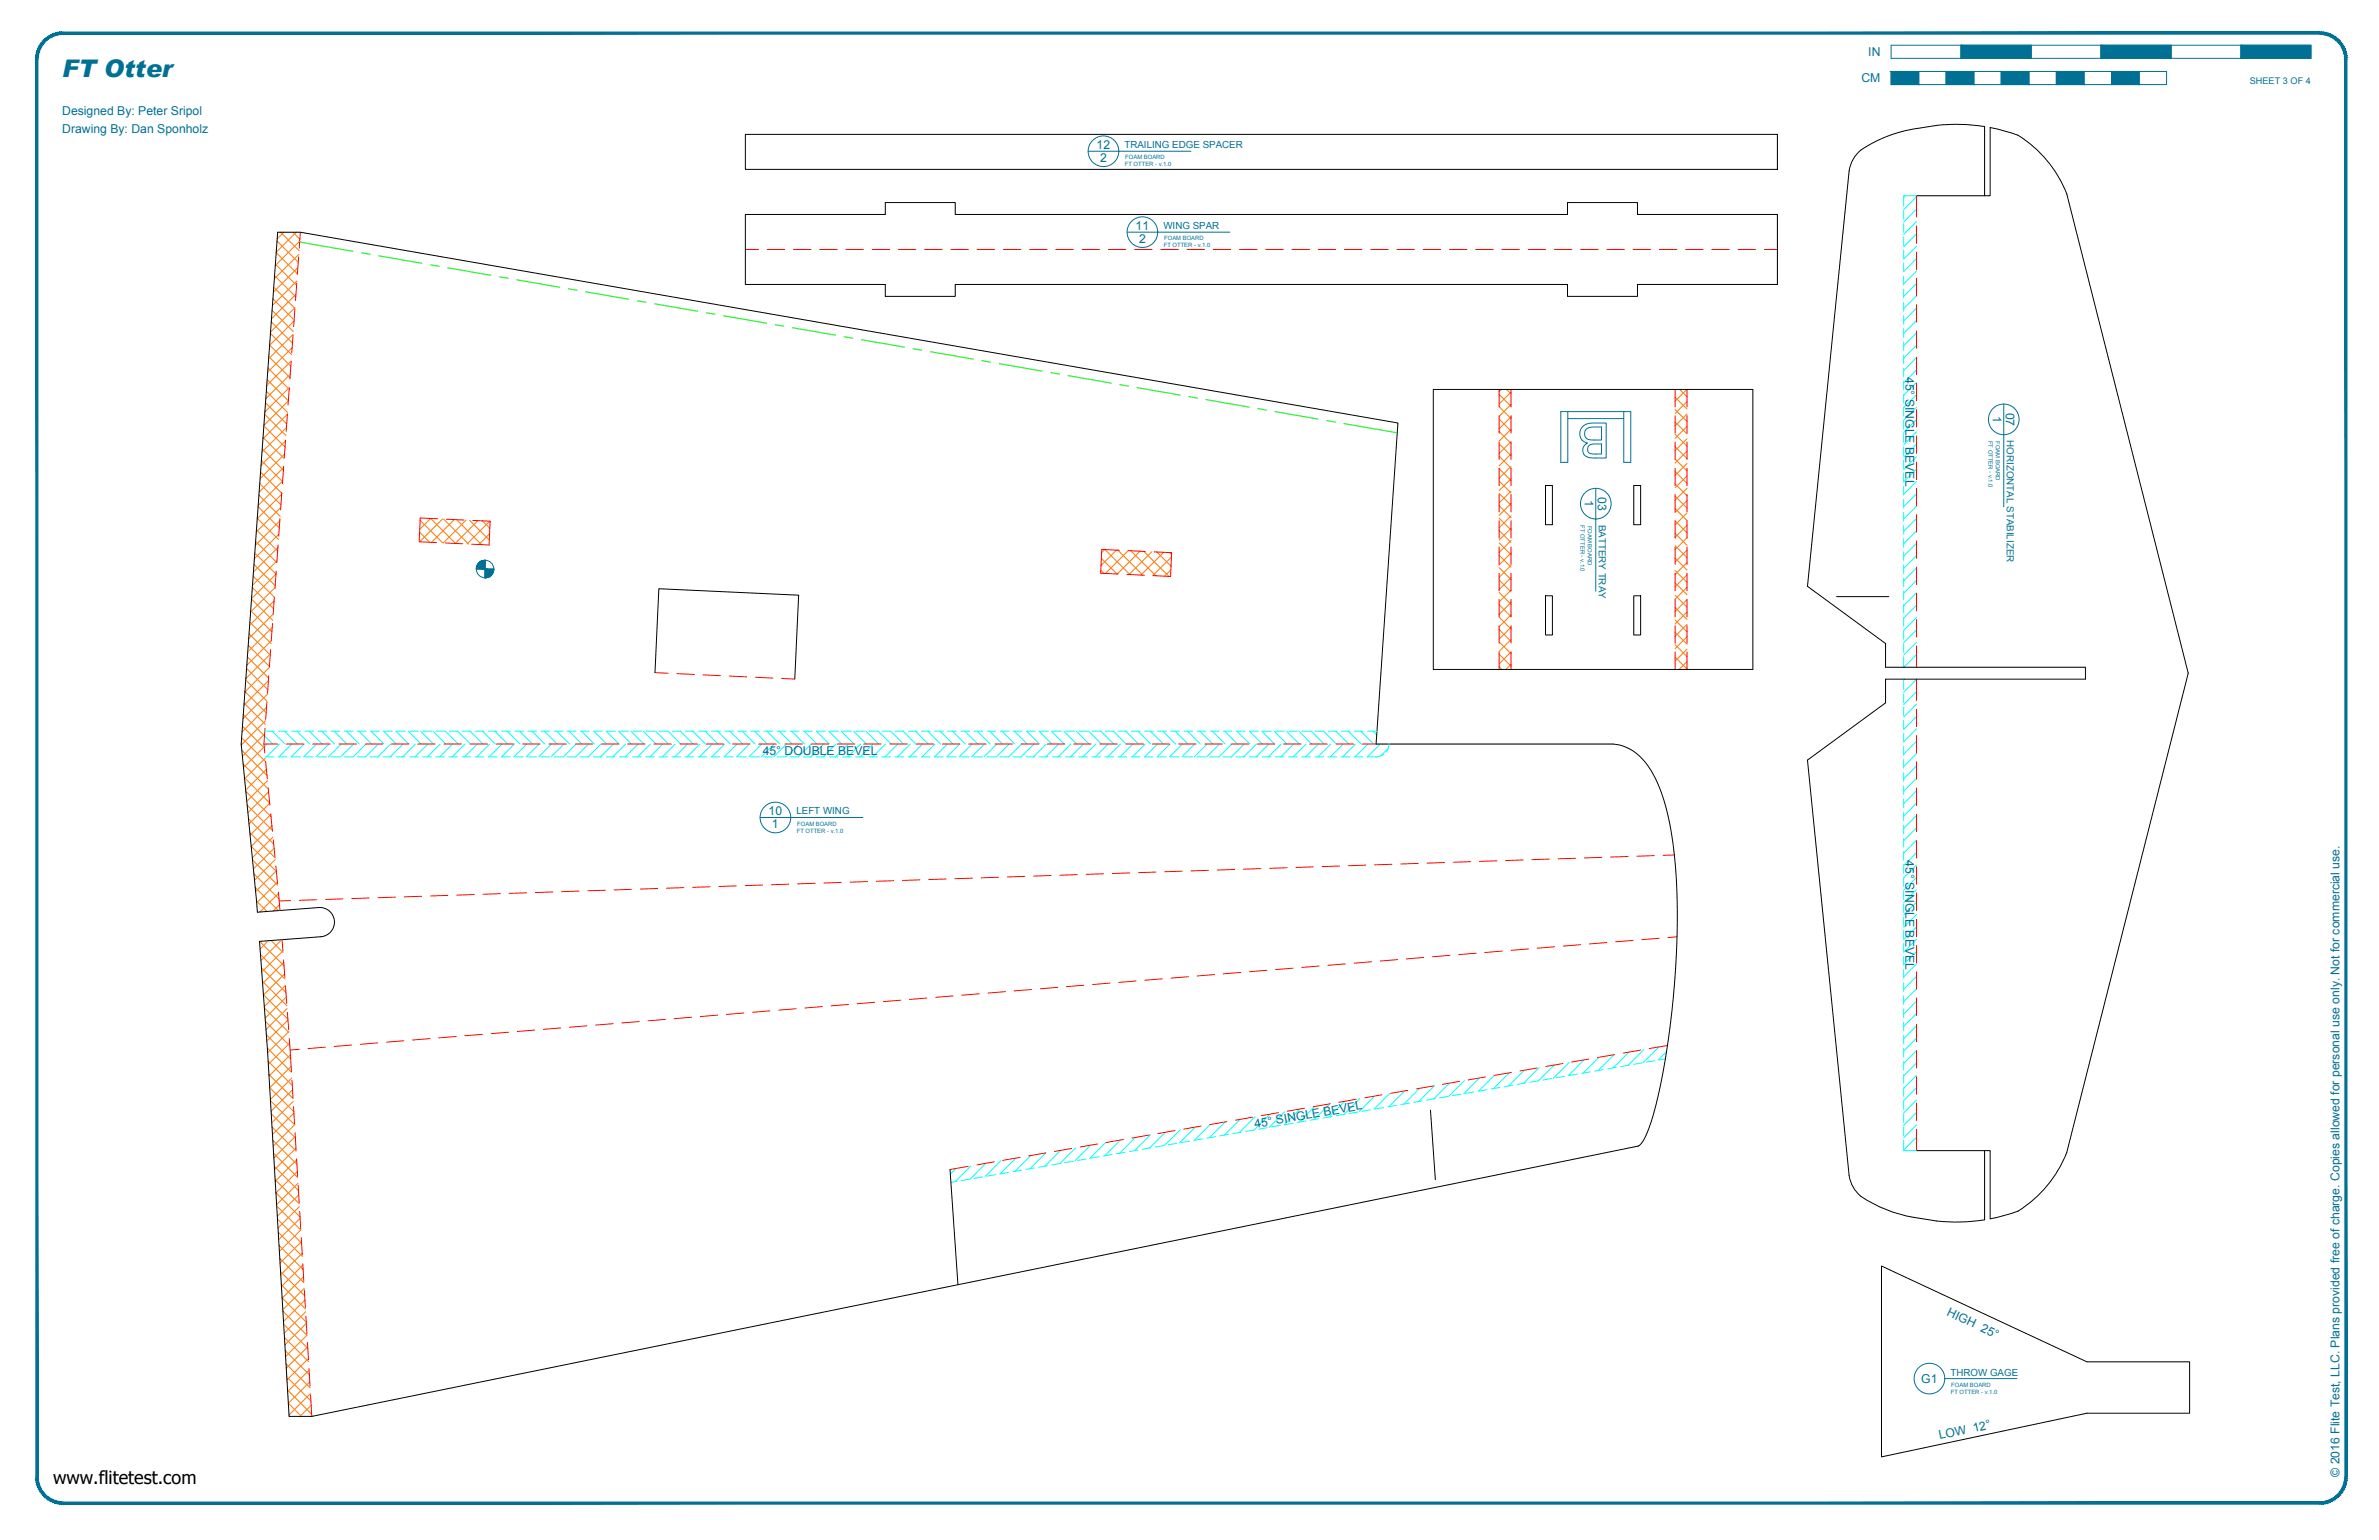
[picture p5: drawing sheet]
<svg xmlns="http://www.w3.org/2000/svg" width="864mm" height="559mm" viewBox="0 0 864 559" stroke-linecap="round" stroke-linejoin="round" font-family="sans-serif">
<defs><g id="words">
<text font-size="8.8" fill="#007095" x="22.6" y="28">FT Otter</text>
<text font-size="6.6" x="19.3" y="538.4">www.flitetest.com</text>
<g font-size="4.4" fill="#007095">
<text x="678.2" y="20.4">IN</text>
<text x="675.7" y="29.9">CM</text>
<text x="22.6" y="41.8">Designed By: Peter Sripol</text>
<text x="22.6" y="48.2">Drawing By: Dan Sponholz</text>
<text x="398.1" y="54.1">12</text>
<text x="399.3" y="58.9">2</text>
<text x="412.2" y="83.4">11</text>
<text x="413.5" y="88.2">2</text>
<text x="691.8" y="136.8" transform="rotate(90 691.8 136.8)">45° SINGLE BEVEL</text>
<text x="728.2" y="149.7" transform="rotate(90 728.2 149.7)">07</text>
<text x="723.4" y="150.9" transform="rotate(90 723.4 150.9)">1</text>
<text x="575.3" y="181.5" transform="rotate(90 575.3 181.5)">1</text>
<text x="580.1" y="180.3" transform="rotate(90 580.1 180.3)">03</text>
<text x="276.9" y="273.9">45° DOUBLE BEVEL</text>
<text x="279" y="295.9">10</text>
<text x="280.2" y="300.6">1</text>
<text x="691.8" y="312.1" transform="rotate(90 691.8 312.1)">45° SINGLE BEVEL</text>
<text x="455.6" y="409.3" transform="rotate(-10 455.6 409.3)">45° SINGLE BEVEL</text>
<text x="706.5" y="477.2" transform="rotate(25 706.5 477.2)">HIGH 25°</text>
<text x="697.4" y="501.8">G1</text>
<text x="704.2" y="522.3" transform="rotate(-12 704.2 522.3)">LOW 12°</text>
<text x="849.3" y="535.9" transform="rotate(-90 849.3 535.9)">© 2016 Flite Test, LLC. Plans provided free of charge. Copies allowed for personal use only. Not for commercial use.</text>
</g>
<g font-size="3.5" fill="#007095">
<text x="408.2" y="53.8">TRAILING EDGE SPACER</text>
<text x="422.3" y="83.1">WING SPAR</text>
<text x="728.5" y="159.8" transform="rotate(90 728.5 159.8)">HORIZONTAL STABILIZER</text>
<text x="580.4" y="190.4" transform="rotate(90 580.4 190.4)">BATTERY TRAY</text>
<text x="289.1" y="295.5">LEFT WING</text>
<text x="708" y="499.1">THROW GAGE</text>
</g>
<text font-size="3.3" fill="#007095" x="816.7" y="30.4">SHEET 3 OF 4</text>
<g font-size="2.1" fill="#007095">
<text x="408.5" y="57.8">FOAM BOARD</text>
<text x="408.3" y="60.4">FT OTTER - v.1.0</text>
<text x="422.5" y="89.7">FT OTTER - v.1.0</text>
<text x="422.6" y="87.2">FOAM BOARD</text>
<text x="721.9" y="159.9" transform="rotate(90 721.9 159.9)">FT OTTER - v.1.0</text>
<text x="724.4" y="160.1" transform="rotate(90 724.4 160.1)">FOAM BOARD</text>
<text x="573.8" y="190.5" transform="rotate(90 573.8 190.5)">FT OTTER - v.1.0</text>
<text x="576.4" y="190.7" transform="rotate(90 576.4 190.7)">FOAM BOARD</text>
<text x="289.4" y="299.6">FOAM BOARD</text>
<text x="289.2" y="302.1">FT OTTER - v.1.0</text>
<text x="708.3" y="503.2">FOAM BOARD</text>
<text x="708.2" y="505.7">FT OTTER - v.1.0</text>
</g>
</g></defs>
<!-- layer: 04 BEVEL -->
<g fill="none" stroke="#0ff" stroke-width=".36">
<path d="M691.1 76.4v3.2M691.6 71l-.5 .6M695.7 71h-4.6v3.8M695.7 71.4l-4.6 4.7M695.7 75.9l-4.6 4.7M691.1 81.2v3.1M691.1 85.9v3.2M691.1 90.7v3.2M691.1 95.5v3.1M695.7 80.4l-4.6 4.7M695.7 84.9l-4.6 4.6M695.7 89.4l-4.6 4.6"/>
<path d="M695.7 93.9l-4.6 4.6M695.7 98.4l-4.6 4.6M691.1 100.2v3.2M691.1 105v3.2M691.1 109.7v3.2M691.1 114.5v3.2M691.1 119.3v3.1M695.7 102.8l-4.6 4.7M695.7 107.3l-4.6 4.7M695.7 111.8l-4.6 4.7M695.7 116.3l-4.6 4.7M691.1 124v3.2"/>
<path d="M691.1 128.8v3.2M691.1 133.6v3.1M691.1 138.3v3.2M695.7 120.8l-4.6 4.7M695.7 125.3l-4.6 4.7M695.7 129.8l-4.6 4.6M695.7 134.3l-4.6 4.6M695.7 138.8l-4.6 4.6M691.1 143.1v3.2M691.1 147.8v3.2M691.1 152.6v3.2M691.1 157.4v3.1"/>
<path d="M695.7 143.2l-4.6 4.7M695.7 147.7l-4.6 4.7M695.7 152.2l-4.6 4.7M695.7 156.7l-4.6 4.7M691.1 162.1v3.2M691.1 166.9v3.2M691.1 171.7v3.1M691.1 176.4v3.2M695.7 161.2l-4.6 4.7M695.7 165.7l-4.6 4.7M695.7 170.2l-4.6 4.7M695.7 174.7l-4.6 4.6"/>
<path d="M695.7 179.2l-4.6 4.6M691.1 181.2v3.2M691.1 185.9v3.2M691.1 190.7v3.2M691.1 195.5v3.1M695.7 183.7l-4.6 4.6M695.7 188.2l-4.6 4.6M695.7 192.6l-4.6 4.7M695.7 197.1l-4.6 4.7M691.1 200.2v3.2M691.1 205v3.2M691.1 209.8v3.1"/>
<path d="M691.1 214.5v3.2M691.1 219.3v3.2M695.7 201.6l-4.6 4.7M695.7 206.1l-4.6 4.7M695.7 210.6l-4.6 4.7M695.7 215.1l-4.6 4.7M695.7 219.6l-4.6 4.6M691.1 224v3.2M691.1 228.8v3.2M691.1 233.6v3.1M691.1 238.3v3.8M695.7 224.1l-4.6 4.6"/>
<path d="M695.7 228.6l-4.6 4.6M695.7 233.1l-4.6 4.6M695.7 237.5l-4.5 4.6M691.1 246.4v3.8M691.1 251.8v3.2M691.1 256.6v3.1M691.3 246.4l-.2 .3M695.7 246.5l-4.6 4.7M695.7 251l-4.6 4.7M695.7 255.5l-4.6 4.7M695.7 260l-4.6 4.7M695.7 242l-.1 .1"/>
<path d="M96 267l3 3M96.1 265.3h3.4M96.3 274.6h3.1M96.9 270l-1 1M98.8 265.3l4.7 4.7M101 274.6h3.2M101.1 265.3h3.2M101.4 270l-4.7 4.6M103.3 265.3l4.7 4.7M105.8 274.6h3.2M105.9 265.3h3.2M105.9 270l-4.7 4.6"/>
<path d="M107.8 265.3l4.7 4.7M110.4 270l-4.7 4.6M110.6 274.6h3.1M110.7 265.3h3.1M112.3 265.3l4.6 4.7M114.9 270l-4.7 4.6M115.3 274.6h3.2M115.4 265.3h3.2M116.8 265.3l4.6 4.7M119.4 270l-4.7 4.6M120.1 274.6h3.2M120.2 265.3h3.2"/>
<path d="M121.3 265.3l4.6 4.7M123.9 270l-4.7 4.6M124.8 274.6h3.2M125 265.3h3.1M125.8 265.3l4.6 4.7M128.4 270l-4.7 4.6M129.6 274.6h3.2M129.7 265.3h3.2M130.2 265.3l4.7 4.7M132.8 270l-4.6 4.6M134.4 274.6h3.1M134.5 265.3h3.2"/>
<path d="M134.7 265.3l4.7 4.7M137.3 270l-4.6 4.6M139.1 274.6h3.2M141.8 270l-4.6 4.6M142.4 265.3h-3.2l4.7 4.7M143.7 265.3l4.7 4.7M143.9 274.6h3.2M144 265.3h3.2M146.3 270l-4.6 4.6M148.2 265.3l4.7 4.7M148.7 274.6h3.1M148.8 265.3h3.1"/>
<path d="M150.8 270l-4.7 4.6M152.7 265.3l4.7 4.7M153.4 274.6h3.2M153.5 265.3h3.2M155.3 270l-4.7 4.6M157.2 265.3l4.6 4.7M158.2 274.6h3.2M158.3 265.3h3.2M159.8 270l-4.7 4.6M161.7 265.3l4.6 4.7M162.9 274.6h3.2M163.1 265.3h3.1"/>
<path d="M164.3 270l-4.7 4.6M166.2 265.3l4.6 4.7M167.7 274.6h3.2M167.8 265.3h3.2M168.8 270l-4.7 4.6M170.7 265.3l4.6 4.7M172.5 274.6h3.1M172.6 265.3h3.2M173.3 270l-4.7 4.6M175.2 265.3l4.6 4.7M177.2 274.6h3.2M177.3 265.3h3.2"/>
<path d="M177.7 270l-4.6 4.6M179.6 265.3l4.7 4.7M182 274.6h3.2M182.1 265.3h3.2M182.2 270l-4.6 4.6M184.1 265.3l4.7 4.7M186.7 270l-4.6 4.6M186.8 274.6h3.1M186.9 265.3h3.1M188.6 265.3l4.7 4.7M191.2 270l-4.6 4.6M191.5 274.6h3.2"/>
<path d="M191.6 265.3h3.2M193.1 265.3l4.7 4.7M195.7 270l-4.7 4.6M196.3 274.6h3.2M196.4 265.3h3.2M197.6 265.3l4.7 4.7M200.2 270l-4.7 4.6M201 274.6h3.2M201.2 265.3h3.1M202.1 265.3l4.7 4.7M204.7 270l-4.7 4.6M205.9 265.3h3.2"/>
<path d="M206.6 265.3l4.6 4.7M209.2 270l-4.7 4.6M210.6 274.6h3.1M210.7 265.3h3.2M211.1 265.3l4.6 4.7M213.7 270l-4.7 4.6h-3.2M215.3 274.6h3.2M215.4 265.3h3.2M215.6 265.3l4.6 4.7M218.2 270l-4.7 4.6M220.1 265.3l4.6 4.7M220.1 274.6h3.2"/>
<path d="M220.2 265.3h3.2M222.6 270l-4.6 4.6M224.5 265.3l4.7 4.7M224.9 274.6h3.1M225 265.3h3.1M227.1 270l-4.6 4.6M229 265.3l4.7 4.7M229.6 274.6h3.2M229.7 265.3h3.2M231.6 270l-4.6 4.6M233.5 265.3l4.7 4.7M234.4 274.6h3.2"/>
<path d="M234.5 265.3h3.2M236.1 270l-4.6 4.6M238 265.3l4.7 4.7M239.1 274.6h3.2M239.3 265.3h3.1M240.6 270l-4.6 4.6M242.5 265.3l4.7 4.7M243.9 274.6h3.2M244 265.3h3.2M245.1 270l-4.7 4.6M247 265.3l4.7 4.7M248.7 274.6h3.1"/>
<path d="M248.8 265.3h3.2M249.6 270l-4.7 4.6M251.5 265.3l4.6 4.7M253.4 274.6h3.2M253.5 265.3h3.2M254.1 270l-4.7 4.6M256 265.3l4.6 4.7M258.2 274.6h3.2M258.3 265.3h3.2M258.6 270l-4.7 4.6M260.5 265.3l4.6 4.7M263 274.6h3.1"/>
<path d="M263.1 270l-4.7 4.6M263.1 265.3h3.1M265 265.3l4.6 4.7M267.6 270l-4.7 4.6M267.7 274.6h3.2M267.8 265.3h3.2M269.4 265.3l4.7 4.7M272 270l-4.6 4.6M272.5 274.6h3.2M272.6 265.3h3.2M273.9 265.3l4.7 4.7M276.5 270l-4.6 4.6"/>
<path d="M277.2 274.6h3.2M277.4 265.3h3.1M278.4 265.3l4.7 4.7M281 270l-4.6 4.6M282 274.6h3.2M282.1 265.3h3.2M282.9 265.3l4.7 4.7M285.5 270l-4.7 4.6M286.8 274.6h3.1M286.9 265.3h3.2M287.4 265.3l4.7 4.7M290 270l-4.7 4.6"/>
<path d="M291.5 274.6h3.2M291.6 265.3h3.2M291.9 265.3l4.7 4.7M294.5 270l-4.7 4.6M296.3 274.6h3.2M299 270l-4.7 4.6M299.6 265.3h-3.2l4.6 4.7M300.9 265.3l4.6 4.7M301.1 274.6h3.1M301.2 265.3h3.1M303.5 270l-4.7 4.6M305.4 265.3l4.6 4.7"/>
<path d="M305.8 274.6h3.2M305.9 265.3h3.2M308 270l-4.7 4.6M309.9 265.3l4.6 4.7M310.6 274.6h3.2M310.7 265.3h3.2M312.4 270l-4.6 4.6M314.3 265.3l4.7 4.7M315.4 274.6h3.1M315.5 265.3h3.1M316.9 270l-4.6 4.6M318.8 265.3l4.7 4.7"/>
<path d="M320.1 274.6h3.2M320.2 265.3h3.1l4.7 4.7M321.4 270l-4.6 4.6M324.9 274.6h3.2M325 265.3h3.2M325.9 270l-4.6 4.6M327.8 265.3l4.7 4.7M329.6 274.6h3.2M329.7 265.3h3.2M330.4 270l-4.6 4.6M332.3 265.3l4.7 4.7M334.4 274.6h3.2"/>
<path d="M334.5 265.3h3.2M334.9 270l-4.7 4.6M336.8 265.3l4.7 4.7M339.2 274.6h3.1M339.3 265.3h3.1M339.4 270l-4.7 4.6M341.3 265.3l4.6 4.7M343.9 270l-4.7 4.6M343.9 274.6h3.2M344 265.3h3.2M345.8 265.3l4.6 4.7M348.4 270l-4.7 4.6"/>
<path d="M348.7 274.6h3.2M348.8 265.3h3.2M350.3 265.3l4.6 4.7M352.9 270l-4.7 4.6M353.5 274.6h3.1M353.6 265.3h3.1M354.8 265.3l4.6 4.7M357.4 270l-4.7 4.6M358.2 274.6h3.2M358.3 265.3h3.2M359.2 265.3l4.7 4.7M361.8 270l-4.6 4.6"/>
<path d="M363.1 265.3h3.2M363.7 265.3l4.7 4.7M366.3 270l-4.6 4.6M367.7 274.6h3.2M367.8 265.3h3.2M368.2 265.3l4.7 4.7M370.8 270l-4.6 4.6h-3.2M372.5 274.6h3.2M372.6 265.3h3.2M372.7 265.3l4.7 4.7M375.3 270l-4.6 4.6M377.2 265.3l4.7 4.7"/>
<path d="M377.3 274.6h3.1M377.4 265.3h3.1M379.8 270l-4.7 4.6M381.7 265.3l4.7 4.7M382 274.6h3.2M382.1 265.3h3.2M384.3 270l-4.7 4.6M386.2 265.3l4.6 4.7M386.8 274.6h3.2M386.9 265.3h3.2M388.8 270l-4.7 4.6M390.7 265.3l4.6 4.7"/>
<path d="M391.6 274.6h3.1M391.7 265.3h3.1M393.3 270l-4.7 4.6M395.2 265.3l4.6 4.7M396.3 274.6h3.2M396.4 265.3h3.2M397.8 270l-4.7 4.6M399.7 265.3l4.6 4.7M401.1 274.6h3.2M401.2 265.3h3.2M402.3 270l-4.7 4.6M404.2 265.3l4.6 4.7"/>
<path d="M405.8 274.6h3.2M405.9 265.3h3.2M406.7 270l-4.6 4.6M408.6 265.3l4.7 4.7M410.6 274.6h3.2M410.7 265.3h3.2M411.2 270l-4.6 4.6M413.1 265.3l4.7 4.7M415.4 274.6h3.1M415.5 265.3h3.1M415.7 270l-4.6 4.6M417.6 265.3l4.7 4.7"/>
<path d="M420.2 270l-4.6 4.6M420.2 265.3h3.2M422.1 265.3l4.7 4.7M424.7 270l-4.7 4.6h3.3M424.9 274.6h3.2M425 265.3h3.2M426.6 265.3l4.7 4.7M429.2 270l-4.7 4.6M429.7 274.6h3.1M429.8 265.3h3.1M431.1 265.3l4.7 4.7M433.7 270l-4.7 4.6"/>
<path d="M434.4 274.6h3.2M434.5 265.3h3.2M435.6 265.3l4.6 4.7M438.2 270l-4.7 4.6M439.2 274.6h3.2M439.3 265.3h3.2M440.1 265.3l4.6 4.7M442.7 270l-4.7 4.6M443.9 274.6h3.2M444 265.3h3.2M444.6 265.3l4.6 4.7M447.2 270l-4.7 4.6"/>
<path d="M448.7 274.6h3.2M448.8 265.3h3.2M449 265.3l4.7 4.7M451.7 270l-4.7 4.6M453.5 274.6h3.1M456.1 270l-4.6 4.6M456.7 265.3h-3.2l4.7 4.7M458 265.3l4.7 4.7M458.2 274.6h3.2M458.3 265.3h3.2M460.6 270l-4.6 4.6M462.5 265.3l4.7 4.7"/>
<path d="M463 274.6h3.2M463.1 265.3h3.2M465.1 270l-4.6 4.6M467 265.3l4.7 4.7M467.8 274.6h3.1M467.9 265.3h3.1M469.6 270l-4.6 4.6M471.5 265.3l4.7 4.7M472.5 274.6h3.2M472.6 265.3h3.2M474.1 270l-4.7 4.6M476 265.3l4.6 4.7"/>
<path d="M477.3 274.6h3.2M477.4 265.3h3.2M478.6 270l-4.7 4.6M480.5 265.3l4.6 4.7M482 274.6h3.2M482.1 265.3h3.2M483.1 270l-4.7 4.6M485 265.3l4.6 4.7M486.8 274.6h3.2M486.9 265.3h3.2M487.6 270l-4.7 4.6M489.5 265.3l4.6 4.7"/>
<path d="M491.6 274.6h3.1M491.7 265.3h3.1M492.1 270l-4.7 4.6M494 265.3l4.6 4.7M496.4 265.3h3.4M496.6 270l-4.7 4.6M498.4 265.3l1.4 1.3M501 270l-4.6 4.6M502.2 273.8l-2.2 .8h-3.7M503.9 271.6l-2.7 2.7M504.2 270l-.2 1.4-.7 1.3M691.1 261.3v3.2"/>
<path d="M691.1 266.1v3.2M691.1 270.9v3.1M691.1 275.6v3.2M695.7 264.5l-4.6 4.6M695.7 269l-4.6 4.6M695.7 273.5l-4.6 4.6M695.7 278l-4.6 4.6M691.1 280.4v3.2M691.1 285.1v3.2M691.1 289.9v3.2M691.1 294.7v3.1M691.1 299.4v3.2"/>
<path d="M695.7 282.5l-4.6 4.6M695.7 286.9l-4.6 4.7M695.7 291.4l-4.6 4.7M695.7 295.9l-4.6 4.7M691.1 304.2v3.2M691.1 309v3.1M691.1 313.7v3.2M691.1 318.5v3.2M695.7 300.4l-4.6 4.7M695.7 304.9l-4.6 4.7M695.7 309.4l-4.6 4.7M695.7 313.9l-4.6 4.6"/>
<path d="M695.7 318.4l-4.6 4.6M691.1 323.2v3.2M691.1 328v3.2M691.1 332.8v3.1M691.1 337.5v3.2M695.7 322.9l-4.6 4.6M695.7 327.3l-4.6 4.7M695.7 331.8l-4.6 4.7M695.7 336.3l-4.6 4.7M691.1 347.1v3.1M691.1 351.8v3.2M691.1 356.6v3.2"/>
<path d="M695.7 340.8l-4.6 4.7v-3.2M695.7 345.3l-4.6 4.7M695.7 349.8l-4.6 4.7M695.7 354.3l-4.6 4.7M695.7 358.8l-4.6 4.6M602.2 379.9l-5.7 5.7M691.1 361.3v3.2M691.1 366.1v3.2M691.1 370.9v3.1M691.1 375.6v3.2M695.7 363.3l-4.6 4.6M695.7 367.8l-4.6 4.6"/>
<path d="M695.7 372.3l-4.6 4.6M695.7 376.7l-4.6 4.7M488.2 399.6l-5.7 5.7M493.6 398.7l-5.7 5.7M499 397.7l-5.7 5.7M504.5 396.8l-5.8 5.7M509.9 395.8l-5.7 5.8M515.3 394.9l-5.7 5.7M516.3 399.5l-3.1 .5M520.7 394l-5.7 5.7M521 398.6l-3.1 .6M525.7 397.8l-3.1 .6"/>
<path d="M526.2 393l-5.7 5.8M530.4 397l-3.1 .6M531.6 392.1l-5.7 5.7M535.1 396.2l-3.1 .6M537 391.2l-5.7 5.7M539.8 395.4l-3.1 .5M542.5 390.2l-5.8 5.7M544.5 394.6l-3.1 .5M547.9 389.3l-5.7 5.7M549.2 393.8l-3.2 .5M553.3 388.3l-5.7 5.8M553.9 393l-3.2 .5"/>
<path d="M558.6 392.2l-3.2 .5M558.7 387.4l-5.7 5.7M563.3 391.4l-3.2 .5M564.2 386.5l-5.7 5.7M567.9 390.5l-3.1 .6M569.6 385.5l-5.7 5.7M572.6 389.7l-3.1 .6M575 384.6l-5.7 5.7M577.3 388.9l-3.1 .6M580.5 383.6l-5.8 5.8M582 388.1l-3.1 .5M585.9 382.7l-5.7 5.7"/>
<path d="M586.7 387.3l-3.1 .5M591.3 381.8l-5.7 5.7M591.4 386.5l-3.1 .5M596.1 385.7l-3.1 .5M596.7 380.8l-5.7 5.7M600.8 384.9l-3.1 .5M604.5 384.2l-2.1 .4M605 381.6l-3.1 3.1M691.1 380.4v3.2M691.1 385.2v3.1M691.1 389.9v3.2M691.1 394.7v3.2"/>
<path d="M695.7 381.2l-4.6 4.7M695.7 385.7l-4.6 4.7M695.7 390.2l-4.6 4.7M695.7 394.7l-4.6 4.7v3.2M695.7 399.2l-4.6 4.7M374.2 419.3l-5.7 5.7M379.6 418.4l-5.7 5.7M385 417.4l-5.7 5.7M390.5 416.5l-5.8 5.7M395.9 415.5l-5.7 5.8M399 419.7l-3.1 .6M401.3 414.6l-5.7 5.7"/>
<path d="M403.7 418.9l-3.1 .6M406.7 413.7l-5.7 5.7M408.4 418.1l-3.1 .6M412.2 412.7l-5.7 5.7M413.1 417.3l-3.2 .5M417.6 411.8l-5.7 5.7M417.8 416.5l-3.2 .5M422.5 415.7l-3.2 .5M423 410.9l-5.7 5.7M427.2 414.9l-3.2 .5M428.5 409.9l-5.8 5.7M431.8 414.1l-3.1 .5"/>
<path d="M433.9 409l-5.7 5.7M436.5 413.3l-3.1 .5M439.3 408l-5.7 5.8M441.2 412.4l-3.1 .6M444.8 407.1l-5.8 5.7M445.9 411.6l-3.1 .6M450.2 406.2l-5.7 5.7M450.6 410.8l-3.1 .6M455.6 405.2l-5.7 5.7M460 409.2l-3.1 .5M461 404.3l-5.7 5.7-3.1 .5M464.7 408.4l-3.1 .5"/>
<path d="M466.5 403.3l-5.8 5.8M469.4 407.6l-3.1 .5M471.9 402.4l-5.7 5.7M474.1 406.8l-3.1 .5M477.3 401.5l-5.7 5.7M478.8 405.9l-3.2 .6M482.7 400.5l-5.7 5.8M483.5 405.1l-3.2 .6M488.2 404.3l-3.2 .6M492.9 403.5l-3.2 .6M497.6 402.7l-3.2 .5M502.2 401.9l-3.1 .5"/>
<path d="M506.9 401.1l-3.1 .5M511.6 400.3l-3.1 .5M691.1 404.2v3.2M691.1 409v3.1M691.1 413.7v3.8h4.6M695.7 403.7l-4.6 4.7M695.7 408.2l-4.6 4.6M695.7 412.7l-4.6 4.6M695.7 417.2l-.3 .3M347 424l-2 2M347.4 428.7l-2.2 .3M352.1 427.8l-3.2 .6"/>
<path d="M352.5 423.1l-5.8 5.7M356.8 427l-3.2 .6M357.9 422.1l-5.7 5.7M361.4 426.2l-3.1 .6M363.3 421.2l-5.7 5.7M368.8 420.2l-5.8 5.8 3.1-.6M370.8 424.6l-3.1 .5M375.5 423.8l-3.1 .5M380.2 423l-3.1 .5M384.9 422.2l-3.1 .5M389.6 421.4l-3.1 .5M394.3 420.6l-3.1 .5"/>
</g>
<!-- layer: 02 SCORE -->
<g fill="none" stroke="#f00" stroke-width=".36">
<path d="M695.7 71v7.8M108.4 93.2l-.5 6.3M109 84.3l-.4 5.7M270.6 90.5h4.7M278.5 90.5h6.4M288 90.5h6.4M297.6 90.5h6.3M307.1 90.5h6.3M316.6 90.5h6.4M326.1 90.5h6.4M335.7 90.5h6.3M345.2 90.5h6.3"/>
<path d="M354.7 90.5h6.4M364.2 90.5h6.4M373.8 90.5h6.3M383.3 90.5h6.3M392.8 90.5h6.4M402.3 90.5h6.4M411.9 90.5h6.3M421.4 90.5h6.3M430.9 90.5h6.4M440.4 90.5h6.4M450 90.5h6.3M459.5 90.5h6.3"/>
<path d="M469 90.5h6.4M478.5 90.5h6.4M488.1 90.5h6.3M497.6 90.5h6.3M507.1 90.5h6.4M516.6 90.5h6.4M526.2 90.5h6.3M535.7 90.5h6.3M545.2 90.5h6.4M554.7 90.5h6.4M564.3 90.5h6.3M573.8 90.5h6.3"/>
<path d="M583.3 90.5h6.4M592.8 90.5h6.4M602.4 90.5h6.3M611.9 90.5h6.3M621.4 90.5h6.4M630.9 90.5h6.4M640.5 90.5h4.7M695.7 82v6.3M695.7 91.5v6.3M107 112.2l-.4 6.3M107.7 102.7l-.4 6.3M695.7 101v6.4"/>
<path d="M695.7 110.5v6.4M105.7 131.2l-.5 6.3M106.4 121.7l-.5 6.3M695.7 120.1v6.3M695.7 129.6v6.3M695.7 139.1v6.4M103.7 159.7l-.5 6.3M104.3 150.2l-.4 6.3M105 140.7l-.4 6.3M544.2 141.3v6.4M544.2 150.8v6.4M548.5 141.3v6.4"/>
<path d="M548.5 150.8v6.4M608.1 141.3v6.4M608.1 150.8v6.4M612.4 141.3v6.4M612.4 150.8v6.4M695.7 148.6v6.4M695.7 158.2v6.3M102.3 178.7l-.4 6.3M103 169.2l-.5 6.3M544.2 160.4v6.3M544.2 169.9v6.3M544.2 179.4v6.4"/>
<path d="M548.5 160.4v6.3M548.5 169.9v6.3M548.5 179.4v6.4M608.1 160.4v6.3M608.1 169.9v6.3M608.1 179.4v6.4M612.4 160.4v6.3M612.4 169.9v6.3M612.4 179.4v6.4M695.7 167.7v6.3M695.7 177.2v6.4M101 197.7l-.5 6.4"/>
<path d="M101.6 188.2l-.4 6.3M158.9 188.2l-6.3-.2-.4 8.6 6.3 .3M161.7 197l6.3 .3M162.1 188.4l6.3 .3M171.6 188.8l6.3 .3-.4 8.7-6.3-.3M406.3 199.7l-6.3-.3-.5 8.6 6.4 .3M409.5 199.8l6.3 .3M544.2 188.9v6.4M544.2 198.5v6.3M548.5 188.9v6.4M548.5 198.5v6.3M608.1 188.9v6.4"/>
<path d="M608.1 198.5v6.3M612.4 188.9v6.4M612.4 198.5v6.3M695.7 186.7v6.4M695.7 196.3v6.3M99.6 216.7l-.5 6.3M100.3 207.2l-.5 6.3M409.1 208.4l6.3 .3M419 200.3l6.3 .2-.4 8.7-6.3-.3M544.2 208v6.3M544.2 217.5v6.4M548.5 208v6.3"/>
<path d="M548.5 217.5v6.4M608.1 208v6.3M608.1 217.5v6.4M612.4 208v6.3M612.4 217.5v6.4M695.7 205.8v6.3M695.7 215.3v6.4M98.2 235.7l-.4 6.4M98.9 226.2l-.4 6.4M544.2 227v6.4M544.2 236.6v6.3M548.5 227v6.4"/>
<path d="M548.5 236.6v6.3M608.1 227v6.4M608.1 236.6v6.3M612.4 227v6.4M612.4 236.6v6.3M695.7 224.8v6.4M695.7 234.4v7.7M96.9 254.7l-.5 6.4M97.6 245.2l-.5 6.3M237.8 244.1l4.7 .2M245.7 244.4l6.3 .3M255.2 244.9l6.4 .3"/>
<path d="M264.7 245.3l6.4 .3M274.2 245.8l6.4 .2M283.7 246.2l4.8 .2M695.7 246.4v7.8M695.7 257.4v6.3M95.8 270l.3 3.2M95.8 270h5M96.2 264.2l-.4 5.8M96.4 276.3l.6 6.4M104 270h6.3M113.5 270h6.4M123 270h6.4"/>
<path d="M132.6 270h6.3M142.1 270h6.3M151.6 270h6.4M161.1 270h6.4M170.7 270h6.3M180.2 270h6.3M189.7 270h6.4M199.2 270h6.4M208.8 270h6.3M218.3 270h6.3M227.8 270h6.4M237.3 270h6.4"/>
<path d="M246.9 270h6.3M256.4 270h6.3M265.9 270h6.4M275.4 270h6.4M285 270h6.3M294.5 270h6.3M304 270h6.4M313.5 270h6.4M323.1 270h6.3M332.6 270h6.3M342.1 270h6.4M351.6 270h6.4"/>
<path d="M361.2 270h6.3M370.7 270h6.3M380.2 270h6.4M389.7 270h6.4M399.3 270h6.3M408.8 270h6.3M418.3 270h6.4M427.8 270h6.4M437.4 270h6.3M446.9 270h6.3M456.4 270h6.4M465.9 270h6.4"/>
<path d="M475.5 270h6.3M485 270h6.3M494.5 270h5M695.7 266.9v6.3M695.7 276.4v6.4M97.4 285.8l.6 6.3M98.3 295.3l.6 6.3M695.7 285.9v6.4M695.7 295.5v6.3M99.2 304.8l.6 6.3M100.1 314.3l.6 6.3M314.9 319.9l-6.3 .2"/>
<path d="M324.4 319.6l-6.3 .2M334 319.3l-6.4 .2M343.5 318.9l-6.4 .3M353 318.6l-6.3 .2M362.5 318.3l-6.3 .2M372 318l-6.3 .2M381.6 317.7l-6.4 .2M391.1 317.4l-6.4 .2M400.6 317.1l-6.3 .2M410.1 316.8l-6.3 .2M419.6 316.4l-6.3 .2M429.2 316.1l-6.4 .2"/>
<path d="M438.7 315.8l-6.4 .2M448.2 315.5l-6.3 .2M457.7 315.2l-6.3 .2M467.2 314.9l-6.3 .2M476.8 314.6l-6.4 .2M486.3 314.2l-6.4 .2M495.8 313.9l-6.3 .2M505.3 313.6l-6.3 .2M514.8 313.3l-6.3 .2M524.4 313l-6.4 .2M533.9 312.7l-6.4 .2M543.4 312.4l-6.3 .2"/>
<path d="M552.9 312l-6.3 .3M562.4 311.7l-6.3 .2M572 311.4l-6.4 .2M581.5 311.1l-6.4 .2M591 310.8l-6.3 .2M600.5 310.5l-6.3 .2M607.8 310.2l-4.1 .2M695.7 305v6.3M695.7 314.5v6.4M101.1 323.7l.5 6.7M105.5 326.8l-4.1 .1M115 326.5l-6.3 .2"/>
<path d="M124.5 326.2l-6.3 .2M134 325.8l-6.3 .3M143.6 325.5l-6.4 .2M153.1 325.2l-6.4 .2M162.6 324.9l-6.3 .2M172.1 324.6l-6.3 .2M181.6 324.3l-6.3 .2M191.2 324l-6.4 .2M200.7 323.7l-6.4 .2M210.2 323.3l-6.3 .2M219.7 323l-6.3 .2M229.2 322.7l-6.3 .2"/>
<path d="M238.8 322.4l-6.4 .2M248.3 322.1l-6.4 .2M257.8 321.8l-6.3 .2M267.3 321.5l-6.3 .2M276.8 321.1l-6.3 .3M286.4 320.8l-6.4 .2M295.9 320.5l-6.4 .2M305.4 320.2l-6.3 .2M608.8 339.9l-3.3 .3M695.7 324v6.4M695.7 333.6v6.3M102.4 341l.3 4.2"/>
<path d="M102.9 348.3l.5 6.4M103.6 357.8l.5 6.4M365 359.8l-6.4 .5M374.5 359.1l-6.4 .5M383.9 358.3l-6.3 .5M393.5 357.5l-6.4 .5M402.9 356.7l-6.3 .5M412.4 356l-6.3 .5M421.9 355.2l-6.3 .5M431.4 354.4l-6.3 .5M440.9 353.6l-6.3 .5M450.4 352.9l-6.3 .5"/>
<path d="M459.9 352.1l-6.3 .5M469.4 351.3l-6.3 .5M478.9 350.5l-6.3 .5M488.4 349.8l-6.3 .5M497.9 349l-6.4 .5M507.4 348.2l-6.4 .5M516.9 347.4l-6.4 .5M526.4 346.7l-6.4 .5M535.9 345.9l-6.4 .5M545.3 345.1l-6.3 .5M554.8 344.3l-6.3 .5M564.3 343.5l-6.3 .6"/>
<path d="M573.8 342.8l-6.3 .5M583.3 342l-6.3 .5M592.8 341.2l-6.3 .5M602.3 340.5l-6.3 .5M695.7 343.1v6.3M695.7 352.6v6.4M104.3 367.3l.5 6.4M105 376.8l.8 12M118.1 380l-6.3 .5M127.6 379.2l-6.3 .5M137.1 378.4l-6.3 .5M146.6 377.6l-6.3 .6"/>
<path d="M156.1 376.9l-6.3 .5M165.6 376.1l-6.3 .5M175.1 375.3l-6.3 .5M184.6 374.5l-6.3 .6M194.1 373.8l-6.3 .5M203.6 373l-6.4 .5M213.1 372.2l-6.4 .5M222.6 371.4l-6.4 .6M232.1 370.7l-6.4 .5M241.6 369.9l-6.4 .5M251 369.1l-6.3 .5M260.5 368.3l-6.3 .6"/>
<path d="M270 367.6l-6.3 .5M279.5 366.8l-6.3 .5M289 366l-6.3 .5M298.5 365.2l-6.3 .6M308 364.5l-6.3 .5M317.5 363.7l-6.3 .5M327 362.9l-6.3 .5M336.5 362.1l-6.3 .6M346 361.4l-6.4 .5M355.5 360.6l-6.4 .5M605.3 379.4l-6.6 1.1M695.7 362.1v6.4"/>
<path d="M695.7 371.7v6.3M106 392l.4 6.3M108.6 380.7l-3.3 .3M492.3 398.9l-6.3 1.1M501.7 397.3l-6.3 1M511.1 395.6l-6.3 1.1M520.5 394l-6.3 1.1M529.8 392.4l-6.2 1.1M539.2 390.8l-6.2 1.1M548.6 389.2l-6.3 1M558 387.5l-6.3 1.1M567.4 385.9l-6.3 1.1"/>
<path d="M576.8 384.3l-6.3 1.1M586.2 382.7l-6.3 1M595.5 381l-6.2 1.1M695.7 381.2v6.3M695.7 390.7v6.4M106.5 401.5l.4 6.4M107.1 411l.4 6.4M370.3 420l-6.3 1.1M379.7 418.4l-6.3 1M389.1 416.7l-6.3 1.1M398.4 415.1l-6.2 1.1M407.8 413.5l-6.2 1.1"/>
<path d="M417.2 411.9l-6.3 1M426.6 410.2l-6.3 1.1M436 408.6l-6.3 1.1M445.4 407l-6.3 1.1M454.8 405.4l-6.3 1.1M464.1 403.7l-6.2 1.1M473.5 402.1l-6.2 1.1M482.9 400.5l-6.3 1.1M695.7 400.2v6.4M695.7 409.8v7.7M107.7 420.5l.3 6.4M108.2 430l.4 6.4"/>
<path d="M108.8 439.6l.4 6.3M351.5 423.2l-6.6 1.2M360.9 421.6l-6.3 1.1M109.4 449.1l.3 6.3M109.9 458.6l.4 6.3M110.5 468.1l.4 6.3M111 477.6l.4 6.3M111.6 487.1l.4 6.3M112.2 496.6l.3 6.3M112.7 506.1l.5 7.9"/>
</g>
<!-- layer: 01 CUT -->
<g fill="none" stroke="#000" stroke-width=".36">
<path d="M270.6 48.8h374.6v12.7h-374.6zM732.6 49.1a44.1 44.1 0 0 1 17.7 21.3l44 173.9-44 173.8a44.2 44.2 0 0 1-17.7 21.3M732.6 49.1l-5-1.6-5.1-1.2-.1 24.7h-26.7M270.6 77.8h50.8v-4.3h25.4v4.3h222.2v-4.3h25.4v4.3h50.8v25.4h-50.8v4.3h-25.4v-4.3h-222.2v4.3h-25.4v-4.3h-50.8zM720.4 71v-25.1l-5.3-.6-6.7-.2-5.4 .4-7.3 1.1a47 47 0 0 0-20.8 8.4 12 12 0 0 0-3.6 7l-15.2 150.7 28.4 20.8v8.6h72.5v4.3h-72.5v8.6l-28.4 20.8 15.2 150.8a12.5 12.5 0 0 0 8 9.8 49.2 49.2 0 0 0 15.2 5.3l8.5 1.4 5.4 .3 6.7-.2 5.3-.6v-25.1M100.8 84.3h8.2l398.5 69.2-8 116.5h86.1a17.4 17.4 0 0 1 13.6 9.4 72 72 0 0 1 8.3 28 288.5 288.5 0 0 1-2.8 75.9 115.2 115.2 0 0 1-7.7 29.7l-1.1 1.8-1.2 1.1-481.5 98.1h-8.2l-7.9-133-2.9-39.4 22.3-1.7a5.3 5.3 0 0 0 4.9-5.7 5.3 5.3 0 0 0-5.7-4.9l-22.3 1.7-5.8-61zM520.3 141.3h116v101.6h-116zM561 176.2h2.5v14.2h-2.5zM593.1 176.2h2.5v14.2h-2.5zM561 216.2h2.5v14.2h-2.5zM593.1 216.2h2.5v14.2h-2.5zM666.7 216.5h19"/>
<path d="M237.8 244.1l1.4-30.5 50.7 2.4-1.4 30.4M519.3 402.8l1.7 25.3M695.7 417.5h26.7l.1 24.8 5.1-1.2 5-1.6M344.9 424.4l2.8 41.8M683 459.4l74.6 34.7h37.2v18.7h-37.2l-74.6 15.8z"/>
</g>
<!-- layer: 06 CAVITY -->
<g fill="none" stroke="#ff7f00" stroke-width=".36">
<path d="M100 95.8l7.7 7.7M100.3 91.7l7.7 7.6M100.6 87.5l7.7 7.7M101.9 84.3l6.7 6.7M103 84.3l-2.4 2.4M106.4 84.3l2.5 2.5M107.5 84.3l-7.2 7.2M108.1 97.1l-8.9 8.9M108.5 92.3l-8.9 8.9M108.8 87.5l-8.9 8.8M98.5 116.8l7.7 7.7M98.8 112.6l7.7 7.7"/>
<path d="M99.1 108.4l7.7 7.7M99.4 104.2l7.7 7.7M99.7 100l7.7 7.7M106.7 116.5l-8.8 8.9M107.1 111.6l-8.9 8.9M107.4 106.8l-8.8 8.9M107.8 102l-8.9 8.9M97 137.8l7.7 7.7-8.9 8.9M97.3 133.6l7.7 7.7M97.6 129.4l7.7 7.7M97.9 125.2l7.7 7.7M98.2 121l7.7 7.7"/>
<path d="M105.4 135.8l-8.9 8.9M105.7 131l-8.9 8.9M106.1 126.1l-8.9 8.9M106.4 121.3l-8.9 8.9M95.5 158.7l7.7 7.7M95.8 154.5l7.7 7.7M96.1 150.3l7.7 7.7M96.4 146.1l7.7 7.7M96.7 141.9l7.7 7.7M103.6 160l-8.8 8.9M104 155.2l-8.9 8.8M104.3 150.3l-8.8 8.9"/>
<path d="M105 140.7l-8.9 8.8M544.2 156.6l4.3 4.3M544.2 152.1l4.3 4.3M544.2 147.6l4.3 4.3M544.2 143.1l4.3 4.3M545 141.3l-.8 .8M546.9 141.3l1.6 1.6M548.5 142.3l-4.3 4.3M548.5 146.8l-4.3 4.3M548.5 151.3l-4.3 4.3M548.5 155.7l-4.3 4.4M608.1 157.6l4.3 4.3"/>
<path d="M608.1 153.1l4.3 4.3M608.1 148.6l4.3 4.3M608.1 144.1l4.3 4.4M609.8 141.3l2.6 2.7M612.3 141.3l-4.2 4.3M612.4 145.7l-4.3 4.4M612.4 150.2l-4.3 4.4M612.4 154.7l-4.3 4.3M612.4 159.2l-4.3 4.3M94 179.7l7.7 7.7M94.3 175.5l7.7 7.7M94.6 171.3l7.7 7.7"/>
<path d="M94.9 167.1l7.7 7.7M95.2 162.9l7.7 7.7M102.3 179.3l-8.9 8.9M102.6 174.5l-8.9 8.9M103 169.7l-8.9 8.8M103.3 164.8l-8.9 8.9M544.2 179l4.3 4.3M544.2 174.5l4.3 4.4M544.2 170l4.3 4.4M544.2 165.6l4.3 4.3M544.2 161.1l4.3 4.3M548.5 160.2l-4.3 4.4"/>
<path d="M548.5 164.7l-4.3 4.3M548.5 169.2l-4.3 4.3M548.5 173.7l-4.3 4.3M548.5 178.2l-4.3 4.3M608.1 175.6l4.3 4.3M608.1 171.1l4.3 4.3M608.1 166.6l4.3 4.3M608.1 162.1l4.3 4.3M612.4 163.7l-4.3 4.3M612.4 168.2l-4.3 4.3M612.4 172.7l-4.3 4.3M612.4 177.2l-4.3 4.3"/>
<path d="M92.8 196.4l7.7 7.7M93.1 192.2l7.7 7.7M93.4 188.1l7.7 7.7M93.7 183.9l7.7 7.7M100.9 198.7l-8.9 8.8M101.2 193.8l-8.8 8.9M101.6 189l-8.9 8.9M101.9 184.2l-8.9 8.8M152.3 193.1l3.7 3.7M152.4 192.1l3.9-4 9.1 9.1M152.5 188.8l8.2 8.2M160.6 188.3l-8.2 8.3"/>
<path d="M161 188.3l9.1 9.1M164.9 188.5l-8.3 8.3M165.8 188.6l9 9M169.2 188.7l-8.3 8.3M170.5 188.8l7.1 7.1M173.5 188.9l-8.3 8.3M175.2 189l2.6 2.7M177.7 193.7l-3.9 3.9M177.8 189.1l-8.3 8.3M401 199.4l-1.1 1.1M401.1 199.4l9.1 9.1M405.3 199.6l-5.6 5.6"/>
<path d="M405.8 199.6l9.1 9.1M409.6 199.8l-8.3 8.3M410.5 199.9l9.1 9M544.2 197l4.3 4.3M544.2 192.5l4.3 4.3M544.2 188l4.3 4.3M544.2 183.5l4.3 4.3M548.5 182.7l-4.3 4.3M548.5 187.2l-4.3 4.3M548.5 191.7l-4.3 4.3M548.5 196.2l-4.3 4.3M608.1 198l4.3 4.3"/>
<path d="M608.1 193.5l4.3 4.3M608.1 189l4.3 4.4M608.1 184.5l4.3 4.4M608.1 180.1l4.3 4.3M612.4 181.7l-4.3 4.3M612.4 186.2l-4.3 4.3M612.4 190.6l-4.3 4.4M612.4 195.1l-4.3 4.3M612.4 199.6l-4.3 4.3M91.3 217.4l7.7 7.7M91.6 213.2l7.7 7.7M91.9 209l7.7 7.7"/>
<path d="M92.2 204.8l7.7 7.7M92.5 200.6l7.7 7.7-8.9 8.9M99.5 218l-8.9 8.9M99.9 213.2l-8.9 8.9M100.5 203.5l-8.8 8.9M399.6 206.9l1.2 1.2M399.8 202.6l5.7 5.7M413.9 200l-8.3 8.3M415.2 200.1l9.1 9M418.1 200.2l-8.2 8.3M419.9 200.3l5.2 5.1M422.4 200.4l-8.2 8.3"/>
<path d="M424.7 200.5l.6 .7M425 206.8l-2.2 2.3M425.3 202.1l-6.8 6.8M544.2 219.4l4.3 4.4M544.2 215l4.3 4.3M544.2 210.5l4.3 4.3M544.2 206l4.3 4.3M544.2 201.5l4.3 4.3M548.5 200.7l-4.3 4.3M548.5 205.1l-4.3 4.4M548.5 209.6l-4.3 4.3M548.5 214.1l-4.3 4.3"/>
<path d="M548.5 218.6l-4.3 4.3M608.1 216l4.3 4.3M608.1 211.5l4.3 4.3M608.1 207l4.3 4.3M608.1 202.5l4.3 4.3M612.4 204.1l-4.3 4.3M612.4 208.6l-4.3 4.3M612.4 213.1l-4.3 4.3M612.4 217.6l-4.3 4.3M89.8 238.4l7.7 7.7M90.1 234.2l7.7 7.7M90.4 230l7.7 7.7"/>
<path d="M90.7 225.8l7.7 7.7M91 221.6l7.7 7.7M98.1 237.3l-8.9 8.9M98.5 232.5l-8.9 8.9M98.8 227.7l-8.9 8.9M99.2 222.8l-8.9 8.9M544.2 237.4l4.3 4.3M544.2 232.9l4.3 4.3M544.2 228.4l4.3 4.3M544.2 223.9l4.3 4.4M548.5 223.1l-4.3 4.3M548.5 227.6l-4.3 4.3"/>
<path d="M548.5 232.1l-4.3 4.3M548.5 236.6l-4.3 4.3M608.1 238.4l4.3 4.3M608.1 233.9l4.3 4.4M608.1 229.5l4.3 4.3M608.1 225l4.3 4.3M608.1 220.5l4.3 4.3M612.4 222.1l-4.3 4.3M612.4 226.6l-4.3 4.3M612.4 231.1l-4.3 4.3M612.4 235.5l-4.3 4.4M88.3 259.3l7.7 7.7"/>
<path d="M88.6 255.1l7.7 7.7M88.9 250.9l7.7 7.7M89.2 246.7l7.7 7.7M89.5 242.6l7.7 7.6M96.7 256.7l-8.8 8.9M97.1 251.9l-8.9 8.8M97.4 247l-8.8 8.9M97.8 242.2l-8.9 8.9M544.2 241.9l1 1M548.5 241.1l-1.8 1.8M612.4 240l-2.9 2.9M87.7 267.7l8.7 8.7"/>
<path d="M87.8 272.2l9.1 9.2M88 263.5l7.9 7.9M88.3 277.2l9.1 9.2M95.9 271l-7.5 7.5M96.1 266.4l-8.1 8M96.3 275.1l-7.5 7.5M96.4 261.5l-8.8 8.8M96.7 279.2l-7.5 7.5M88.8 282.2l9.1 9.1M89.2 287.2l9.2 9.1M89.7 292.2l9.2 9.1M90.2 297.1l9.2 9.2"/>
<path d="M97.1 283.3l-7.5 7.5M97.5 287.4l-7.5 7.5M97.9 291.5l-7.5 7.5M98.3 295.5l-7.5 7.6M98.7 299.6l-7.5 7.5 9.1 9.1M90.7 302.1l9.1 9.1M91.7 312.1l9.1 9.1M92.2 317l9.1 9.2M99.1 303.7l-7.5 7.5M99.5 307.8l-7.5 7.5M99.9 311.9l-7.5 7.5M100.3 316l-7.5 7.5"/>
<path d="M92.7 322l8.4 8.4M93.1 327l3.8 3.7M100.7 320.1l-7.5 7.5M101.1 324.2l-6.8 6.7M101.5 328.3l-2.3 2.3M94.3 341.6l8.8 8.8M94.6 346.4l8.8 8.9M94.9 351.2l8.9 8.9M95.3 356.1l8.9 8.9M97.4 341.3l-3 3M98.4 341.3l4.3 4.3M102.3 341l-7.6 7.5"/>
<path d="M102.7 345l-7.7 7.7M103 349.2l-7.7 7.7M103.3 353.4l-7.7 7.7M103.6 357.6l-7.7 7.7M95.6 360.9l8.9 8.9M96 365.8l8.9 8.9M96.3 370.6l8.9 8.9M96.7 375.4l8.8 8.9M103.9 361.8l-7.7 7.6M104.2 366l-7.7 7.6M104.5 370.1l-7.6 7.7M104.8 374.3l-7.6 7.7"/>
<path d="M105.2 378.5l-7.8 7.8M97 380.3l8.8 8.8M97.3 385.1l8.8 8.7M97.6 389.9l8.8 8.7M97.9 394.6l8.8 8.8M98.2 399.4l8.7 8.7-7.7 7.8M105.4 382.7l-7.8 7.8M105.7 387l-7.8 7.7M105.9 391.2l-7.7 7.8M106.2 395.4l-7.8 7.8M106.4 399.7l-7.7 7.8M98.5 404.2l8.7 8.7"/>
<path d="M98.7 408.9l8.8 8.8M99 413.7l8.8 8.8M99.3 418.5l8.8 8.7M106.7 403.9l-7.8 7.8M107.2 412.4l-7.8 7.8M107.4 416.6l-7.7 7.8M99.6 423.3l8.7 8.7M99.9 428l8.7 8.8M100.2 432.8l8.7 8.8M100.4 437.6l8.8 8.7-7.8 7.8M107.7 420.9l-7.8 7.7M107.9 425.1l-7.7 7.8"/>
<path d="M108.2 429.3l-7.8 7.8M108.4 433.6l-7.7 7.8M108.7 437.8l-7.8 7.8M100.7 442.3l8.8 8.8M101 447.1l8.8 8.8M101.3 451.9l8.7 8.7M101.6 456.7l8.7 8.7M108.9 442.1l-7.7 7.7M109.4 450.5l-7.7 7.8M109.7 454.8l-7.8 7.8M109.9 459l-7.7 7.8M101.9 461.4l8.7 8.8"/>
<path d="M102.1 466.2l8.8 8.8M102.7 475.7l8.7 8.8M110.2 463.3l-7.8 7.7 8.8 8.7M110.4 467.5l-7.7 7.8M110.7 471.7l-7.8 7.8M110.9 476l-7.7 7.8M103 480.5l8.7 8.8M103.3 485.3l8.7 8.8M103.5 490.1l8.8 8.7M103.8 494.8l8.8 8.8M104.1 499.6l8.8 8.8M111.2 480.2l-7.8 7.8"/>
<path d="M111.4 484.5l-7.7 7.7M111.7 488.7l-7.8 7.8M111.9 492.9l-7.7 7.8M112.2 497.2l-7.8 7.8M104.4 504.4l8.7 8.7M104.7 509.2l4.8 4.8M105 513.9v.1M112.4 501.4l-7.7 7.8M112.7 505.7l-7.8 7.7M113 509.9l-4.1 4.1"/>
</g>
<!-- layer: 05 REFERENCE -->
<g fill="none" stroke="#0f0" stroke-width=".36">
<path d="M108.8 87.8l19.3 3.4M131.3 91.7l3.1 .6M137.5 92.8l15.6 2.7M156.3 96.1l3.1 .5M162.5 97.2l15.7 2.7M181.3 100.4l3.1 .6M187.6 101.5l15.6 2.7M206.3 104.8l3.2 .5M212.6 105.9l15.6 2.7M231.4 109.1l3.1 .6M237.6 110.2l15.7 2.7M256.4 113.5l3.1 .5"/>
<path d="M262.6 114.6l15.7 2.7M281.4 117.8l3.1 .6M287.7 118.9l15.6 2.7M306.4 122.2l3.2 .5M312.7 123.3l15.6 2.7M331.5 126.5l3.1 .6M337.7 127.6l15.7 2.7M356.5 130.9l3.1 .5M362.7 132l15.7 2.7M381.5 135.2l3.1 .6M387.8 136.3l15.6 2.7M406.5 139.6l3.2 .5"/>
<path d="M412.8 140.6l15.6 2.8M431.6 143.9l3.1 .6M437.8 145l15.7 2.7M456.6 148.3l3.1 .5M462.8 149.3l15.7 2.8M481.6 152.6l3.1 .6M487.9 153.7l19.3 3.3"/>
</g>
<!-- layer: 23 NOTES -->
<g fill="none" stroke="#007095" stroke-width=".36">
<path d="M395 54.9h37.3M409.1 84.2h37.4M569.1 149.4v18.4h-2.5v-18.4h25.4v18.4h-2.6v-18.4M569.1 151.9h20.3M574.5 154.8a5.3 5.3 0 0 1 4.1-1.3h4.5v12.7h-3.8a3.9 3.9 0 0 1-4.7-2.2 2.92 2.92 0 0 1 1.7-3.3 3.5 3.5 0 0 1-1.8-5.9zM575.7 155.9l1.7-.9 4-.1v4.8h-2.7a2.58 2.58 0 0 1-3.5-2.4zM727.4 146.6v37.3M576.8 161.7l1.5-.6h3.1v3.7l-2.7-.1a1.84 1.84 0 0 1-2.2-.7 1.84 1.84 0 0 1 .3-2.3zM579.3 177.2v37.3M172.9 206.5h6.4M176.1 203.3v6.4M275.9 296.6h37.3"/>
<path d="M706 500.2h26.2"/>
<circle cx="400.6" cy="54.9" r="5.6"/>
<circle cx="414.7" cy="84.2" r="5.6"/>
<circle cx="727.4" cy="152.2" r="5.6"/>
<circle cx="579.3" cy="182.8" r="5.6"/>
<circle cx="176.1" cy="206.5" r="3.2"/>
<circle cx="281.5" cy="296.6" r="5.6"/>
<circle cx="700.4" cy="500.2" r="5.6"/>
</g>
<g fill="#007095" stroke="#007095" stroke-width=".36">
<path d="M175.7 203.3h.4z"/>
<path d="M176.1 209.6h.7z"/>
<path d="M175.7 203.3l.4 .1zM175.4 203.4h.7z"/>
<path d="M175.4 203.4l.7 .1zM175 203.5h1.1z"/>
<path d="M175 203.5l1.1 .1zM174.7 203.6h1.4z"/>
<path d="M174.7 203.6l1.4 .2zM174.4 203.8h1.7z"/>
<path d="M174.4 203.8l1.7 .2v-.2zM174.1 204l.3-.2 1.7 .2z"/>
<path d="M174.1 204l2 .2v-.2zM173.8 204.2l.3-.2 2 .2z"/>
<path d="M173.8 204.2l2.3 .3v-.3zM173.8 204.2l2.3 .3h-2.5z"/>
<path d="M173.6 204.5l2.5 .3v-.3zM173.6 204.5l2.5 .3h-2.7z"/>
<path d="M173.4 204.8l2.7 .3v-.3zM173.4 204.8l2.7 .3h-2.9z"/>
<path d="M173.2 205.1l2.9 .3v-.3zM173.2 205.1l2.9 .3h-3z"/>
<path d="M173.1 205.4l3 .4v-.4zM173.1 205.4l3 .4h-3.1z"/>
<path d="M173 205.8l3.1 .3v-.3zM173 205.8l3.1 .3h-3.2z"/>
<path d="M172.9 206.1l3.2 .4v-.4zM172.9 206.1l3.2 .4h-3.2z"/>
<path d="M176.1 206.5l3.1 .3 .1-.3zM176.1 206.5l3.1 .3h-3.1z"/>
<path d="M176.1 206.8l3.1 .4v-.4zM176.1 206.8l3.1 .4h-3.1z"/>
<path d="M176.1 207.2l3 .3 .1-.3zM176.1 207.2l3 .3h-3z"/>
<path d="M176.1 207.5l2.8 .4 .2-.4zM176.1 207.5l2.8 .4h-2.8z"/>
<path d="M176.1 207.9l2.7 .3 .1-.3zM176.1 207.9l2.7 .3h-2.7z"/>
<path d="M176.1 208.2l2.5 .3 .2-.3zM176.1 208.2l2.5 .3h-2.5z"/>
<path d="M176.1 208.5l2.2 .2 .3-.2zM176.1 208.5l2.2 .2h-2.2z"/>
<path d="M176.1 208.7l2 .3 .2-.3zM176.1 208.7l2 .3h-2z"/>
<path d="M176.1 209l1.7 .2 .3-.2zM176.1 209l1.7 .2h-1.7z"/>
<path d="M176.1 209.2h1.7zM176.1 209.2l1.4 .1z"/>
<path d="M176.1 209.3h1.4zM176.1 209.3l1 .2z"/>
<path d="M176.1 209.5h1zM176.1 209.5l.7 .1z"/>
<path d="M176.1 209.6h.3zM176.1 209.6h.3z"/>
</g>
<!-- layer: 21 FULL-SIZE -->
<path d="M686.5 16.4h25.4v4.8h-25.4zM711.9 16.4h25.4v4.8h-25.4zM737.3 16.4h25.4v4.8h-25.4zM762.7 16.4h25.4v4.8h-25.4zM788.1 16.4h25.4v4.8h-25.4zM813.5 16.4h25.4v4.8h-25.4zM686.5 25.9h10v4.8h10v-4.8h10v4.8h10v-4.8h10v4.8h10v-4.8h10v4.8h10v-4.8h10v4.8h10v-4.8h-10v4.8h-10v-4.8h-10v4.8h-10v-4.8h-10v4.8h-10v-4.8h-10v4.8h-10v-4.8h-10v4.8h-10z" fill="none" stroke="#007095" stroke-width=".36"/>
<g fill="#007095" stroke="#007095" stroke-width=".36">
<path d="M766.5 25.9l10 4.8v-4.8zM766.5 25.9l10 4.8h-10z"/>
<path d="M746.5 25.9l10 4.8v-4.8zM746.5 25.9l10 4.8h-10z"/>
<path d="M726.5 25.9l10 4.8v-4.8zM726.5 25.9l10 4.8h-10z"/>
<path d="M706.5 25.9l10 4.8v-4.8zM706.5 25.9l10 4.8h-10z"/>
<path d="M686.5 25.9l10 4.8v-4.8zM686.5 25.9l10 4.8h-10z"/>
<path d="M813.5 16.4l25.4 4.8v-4.8zM813.5 16.4l25.4 4.8h-25.4z"/>
<path d="M762.7 16.4l25.4 4.8v-4.8zM762.7 16.4l25.4 4.8h-25.4z"/>
<path d="M711.9 16.4l25.4 4.8v-4.8zM711.9 16.4l25.4 4.8h-25.4z"/>
<path d="M13 535.9h.8l-.8 .6zM13 536.5h.8v-.6zM13 536.5h.8l-.7 .7zM13.8 536.5l-.7 .7 .8-.1zM13.1 537.2l.8-.1-.7 .7zM13.9 537.1l-.7 .7 .8-.1zM13.2 537.8l.8-.1-.6 .7zM14 537.7l-.6 .7 .7-.2zM13.4 538.4l.7-.2-.6 .9zM14.1 538.2l-.6 .9 .8-.3zM13.5 539.1l.8-.3-.5 .9zM14.3 538.8l-.5 .9 .7-.3zM13.8 539.7l.7-.3-.5 .9zM14.5 539.4l-.5 .9 .7-.4zM14 540.3l.7-.4-.4 .9zM14.7 539.9l-.4 .9 .7-.3zM14.3 540.8l.7-.3-.3 .9zM15 540.5l-.3 .9 .6-.4zM14.7 541.4l.6-.4-.2 .9zM15.3 541l-.2 .9 .6-.5zM15.1 541.9l.6-.5-.2 1zM15.7 541.4l-.2 1 .6-.5zM15.5 542.4l.6-.5-.2 1zM16.1 541.9l-.2 1 .6-.6zM16.5 542.3l-.1 1-.5-.4zM16.5 542.3l-.1 1 .5-.6zM16.9 542.7v1l-.5-.4zM16.9 542.7v1l.5-.6zM17.4 543.1v1l-.5-.4zM17.4 543.1v1l.4-.6zM17.8 543.5l.2 1-.6-.4zM17.8 543.5l.2 1 .3-.7zM18.3 543.8l.2 1-.5-.3zM18.3 543.8l.2 1 .4-.7zM18.9 544.1l.2 .9-.6-.2zM18.9 544.1l.2 .9 .3-.7zM19.4 544.3l.3 1-.6-.3zM19.4 544.3l.3 1 .3-.8zM20 544.5l.4 .9-.7-.1zM20 544.5l.4 .9 .2-.7zM20.6 544.7l.4 .9-.6-.2zM20.6 544.7l.4 .9 .1-.8zM21.1 544.8l.5 .9-.6-.1zM21.1 544.8l.5 .9 .1-.8zM21.7 544.9l.6 .9-.7-.1zM21.7 544.9l.6 .9v-.8zM22.3 545l.6 .8h-.6zM22.3 545l.6 .8v-.8z"/>
<path d="M22.9 545v.8l819.2-.8zM22.9 545.8l819.2-.8v.8z"/>
<path d="M842.1 545l.6 .8h-.6zM842.1 545l.6 .8v-.8zM842.7 545l.7 .7-.7 .1zM842.7 545l.7 .7-.1-.8zM843.3 544.9l.7 .7-.6 .1zM843.3 544.9l.7 .7-.2-.8zM843.8 544.8l.8 .6-.6 .2zM843.8 544.8l.8 .6-.2-.7zM844.4 544.7l.8 .6-.6 .1zM844.4 544.7l.8 .6-.2-.8zM845 544.5l.9 .5-.7 .3zM845 544.5l.9 .5-.3-.7zM845.6 544.3l.9 .5-.6 .2zM845.6 544.3l.9 .5-.4-.7zM846.1 544.1l.9 .4-.5 .3zM846.1 544.1l.9 .4-.4-.7zM846.6 543.8l1 .3-.6 .4zM846.6 543.8l1 .3-.5-.6zM847.1 543.5l1 .2-.5 .4zM847.1 543.5l1 .2-.5-.6zM847.6 543.1l1 .2-.5 .4zM847.6 543.1l1 .2-.5-.6zM848.1 542.7l1 .2-.5 .4zM848.1 542.7l1 .2-.6-.6zM848.5 542.3l1 .1-.4 .5zM848.9 541.9l-.4 .4 1 .1zM848.9 541.9h1l-.4 .5zM849.3 541.4l-.4 .5h1zM849.3 541.4h1l-.4 .5zM849.7 541l-.4 .4h1zM849.7 541l.9-.2-.3 .6zM850 540.5l-.3 .5 .9-.2zM850 540.5l.9-.2-.3 .5zM850.3 539.9l-.3 .6 .9-.2zM850.3 539.9l.9-.2-.3 .6zM850.5 539.4l-.2 .5 .9-.2zM850.5 539.4l.9-.3-.2 .6zM850.7 538.8l-.2 .6 .9-.3zM850.7 538.8l.9-.4-.2 .7zM850.9 538.2l-.2 .6 .9-.4zM850.9 538.2l.9-.4-.2 .6zM851 537.7l-.1 .5 .9-.4zM851 537.7l.9-.5-.1 .6zM851.1 537.1l-.1 .6 .9-.5zM851.1 537.1l.9-.6-.1 .7zM851.2 536.5l-.1 .6 .9-.6zM851.2 536.5l.8-.6v.6zM851.2 535.9v.6l.8-.6z"/>
<path d="M851.2 21.5v514.4h.8zM851.2 21.5h.8v514.4z"/>
<path d="M851.2 21.5l.8-.6v.6zM851.2 20.9v.6l.8-.6zM851.2 20.9l.7-.7 .1 .7zM851.1 20.3l.1 .6 .7-.7zM851.8 19.6l.1 .6-.8 .1zM851 19.8l.1 .5 .7-.7zM851.6 19l.2 .6-.8 .2zM850.9 19.2l.1 .6 .6-.8zM851.4 18.4l.2 .6-.7 .2zM850.7 18.6l.2 .6 .5-.8zM851.2 17.7l.2 .7-.7 .2zM850.5 18l.2 .6 .5-.9zM850.9 17.1l.3 .6-.7 .3zM850.3 17.5l.2 .5 .4-.9zM850.6 16.6l.3 .5-.6 .4zM850 17l.3 .5 .3-.9zM850.3 16l.3 .6-.6 .4zM849.7 16.5l.3 .5 .3-1zM849.9 15.5l.4 .5-.6 .5zM849.3 16l.4 .5 .2-1zM849.5 15l.4 .5-.6 .5zM848.9 15.5l.4 .5 .2-1zM849.1 14.5l.4 .5-.6 .5zM849.1 14.5l-.6 .6 .4 .4zM848.6 14.1l.5 .4-.6 .6zM848.6 14.1l-.5 .6 .4 .4zM848.1 13.7l.5 .4-.5 .6zM848.1 13.7l-.5 .6 .5 .4zM847.6 13.3l.5 .4-.5 .6zM847.6 13.3l-.5 .6 .5 .4zM847 13l.6 .3-.5 .6zM847 13l-.4 .6 .5 .3zM846.5 12.7l.5 .3-.4 .6zM846.5 12.7l-.4 .6 .5 .3zM845.9 12.4l.6 .3-.4 .6zM845.9 12.4l-.3 .7 .5 .2zM845.2 12.2l.7 .2-.3 .7zM845.2 12.2l-.2 .7 .6 .2zM844.6 12l.6 .2-.2 .7zM844.6 12l-.2 .7 .6 .2zM844 11.8l.6 .2-.2 .7zM844 11.8l-.2 .8 .6 .1zM843.4 11.7l.6 .1-.2 .8zM843.4 11.7l-.1 .8 .5 .1zM842.7 11.6l.7 .1-.1 .8zM842.7 11.6v.8l.6 .1zM842.1 11.6h.6v.8zM842.1 11.6v.8h.6z"/>
<path d="M22.9 12.4h819.2v-.8zM22.9 11.6h819.2l-819.2 .8z"/>
<path d="M22.3 11.6h.6v.8zM22.3 11.6v.8h.6zM21.6 11.7l.7-.1v.8zM21.6 11.7l.1 .8 .6-.1zM21 11.8l.6-.1 .1 .8zM21 11.8l.1 .8 .6-.1zM20.4 12l.6-.2 .1 .8zM20.4 12l.2 .7 .5-.1zM19.7 12.2l.7-.2 .2 .7zM19.7 12.2l.3 .7 .6-.2zM19.1 12.4l.6-.2 .3 .7zM19.1 12.4l.3 .7 .6-.2zM18.5 12.7l.6-.3 .3 .7zM18.5 12.7l.4 .6 .5-.2zM18 13l.5-.3 .4 .6zM18 13l.3 .6 .6-.3zM17.4 13.3l.6-.3 .3 .6zM17.4 13.3l.4 .6 .5-.3zM16.9 13.7l.5-.4 .4 .6zM16.9 13.7l.5 .6 .4-.4zM16.4 14.1l.5-.4 .5 .6zM16.4 14.1l.5 .6 .5-.4zM15.9 14.5l.5-.4 .5 .6zM15.9 14.5l.6 .6 .4-.4zM15.9 14.5l.6 .6-1-.1zM15.5 15l.6 .5 .4-.4zM15.5 15l.6 .5h-1zM15.1 15.5l.6 .5 .4-.5zM15.1 15.5l.6 .5h-1zM14.7 16l.6 .5 .4-.5zM14.7 16l.6 .5-1 .1zM14.3 16.6l.7 .4 .3-.5zM14.3 16.6l.7 .4-1 .1zM14 17.1l.7 .4 .3-.5zM14 17.1l.7 .4-.9 .2zM13.8 17.7l.7 .3 .2-.5zM13.8 17.7l.7 .3-1 .4zM13.5 18.4l.8 .2 .2-.6zM13.5 18.4l.8 .2-.9 .4zM13.4 19l.7 .2 .2-.6zM13.4 19l.7 .2-.9 .4zM13.2 19.6l.8 .2 .1-.6zM13.2 19.6l.8 .2-.9 .4zM13.1 20.2l.8 .1 .1-.5zM13.1 20.2l.8 .1-.9 .6zM13 20.9h.8l.1-.6zM13 20.9h.8l-.8 .6zM13 21.5h.8v-.6z"/>
<path d="M13 21.5l.8 514.4v-514.4zM13 21.5l.8 514.4h-.8z"/>
</g>
<use href="#words"/>
</svg>
